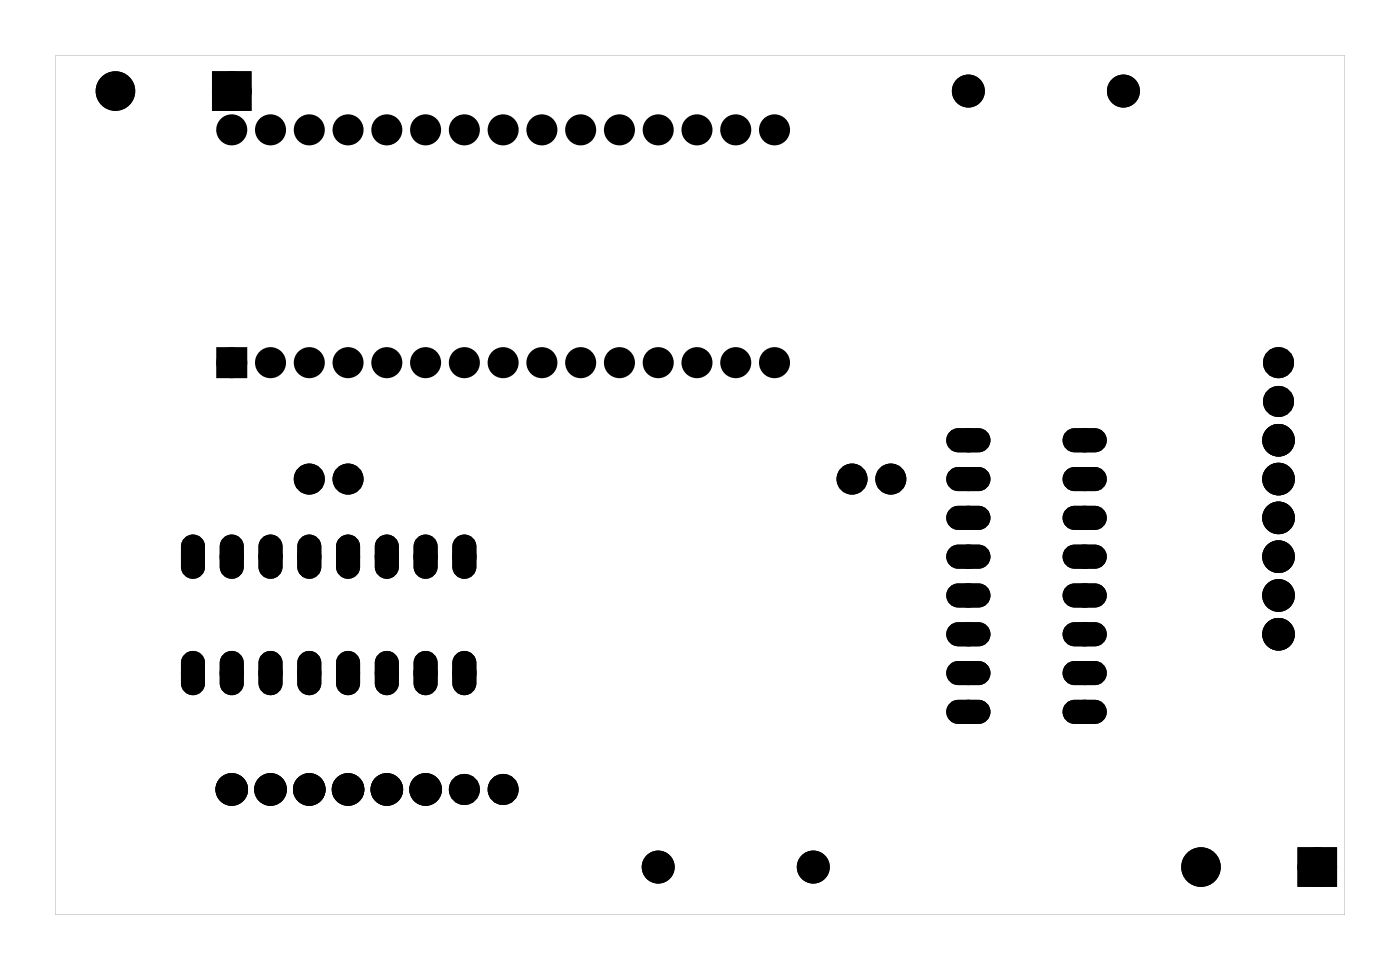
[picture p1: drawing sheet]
<svg xmlns="http://www.w3.org/2000/svg" width="92mm" height="63mm" viewBox="0 0 92 63" stroke-linecap="round" stroke-linejoin="round" font-family="sans-serif">
<g fill="#000">
<path d="M14.3 5h1.8v1.9h-1.8zM14.5 23.1h1.4v1.3h-1.4zM85.4 55.8h1.8v1.9h-1.8z"/>
<path d="M3.6 3.6h84.5v56.3h-84.5zM3.6 3.6v56.3h84.5v-56.3z"/>
<path d="M12.2 35.3a.66 .66 0 0 1 .7-.1 .66 .66 0 0 1 .4 .6v1.3a.66 .66 0 0 1-.7 .7 .66 .66 0 0 1-.6-.7v-1.3zM12.2 36.4a.41 .41 0 0 0 .8 0 .41 .41 0 0 0-.8 0z"/>
<path d="M12.2 35.3a.66 .66 0 0 1 .7-.1 .66 .66 0 0 1 .4 .6v1.3a.66 .66 0 0 1-.7 .7 .66 .66 0 0 1-.6-.7v-1.3zM12.2 36.4a.41 .41 0 0 0 .8 0 .41 .41 0 0 0-.8 0z"/>
<path d="M14.7 35.3a.66 .66 0 0 1 .7-.1 .66 .66 0 0 1 .4 .6v1.3a.66 .66 0 0 1-.6 .7 .66 .66 0 0 1-.7-.7v-1.3zM14.8 36.4a.41 .41 0 0 0 .8 0 .41 .41 0 0 0-.8 0z"/>
<path d="M14.7 35.3a.66 .66 0 0 1 .7-.1 .66 .66 0 0 1 .4 .6v1.3a.66 .66 0 0 1-.6 .7 .66 .66 0 0 1-.7-.7v-1.3zM14.8 36.4a.41 .41 0 0 0 .8 0 .41 .41 0 0 0-.8 0z"/>
<path d="M17.3 35.3a.66 .66 0 0 1 .7-.1 .66 .66 0 0 1 .4 .6v1.3a.66 .66 0 0 1-.7 .7 .66 .66 0 0 1-.6-.7v-1.3zM17.3 36.4a.41 .41 0 0 0 .8 0 .41 .41 0 0 0-.8 0z"/>
<path d="M17.3 35.3a.66 .66 0 0 1 .7-.1 .66 .66 0 0 1 .4 .6v1.3a.66 .66 0 0 1-.7 .7 .66 .66 0 0 1-.6-.7v-1.3zM17.3 36.4a.41 .41 0 0 0 .8 0 .41 .41 0 0 0-.8 0z"/>
<path d="M19.8 35.3a.66 .66 0 0 1 .7-.1 .66 .66 0 0 1 .4 .6v1.3a.66 .66 0 0 1-.6 .7 .66 .66 0 0 1-.7-.7v-1.3zM19.9 36.4a.41 .41 0 0 0 .8 0 .41 .41 0 0 0-.8 0z"/>
<path d="M19.8 35.3a.66 .66 0 0 1 .7-.1 .66 .66 0 0 1 .4 .6v1.3a.66 .66 0 0 1-.6 .7 .66 .66 0 0 1-.7-.7v-1.3zM19.9 36.4a.41 .41 0 0 0 .8 0 .41 .41 0 0 0-.8 0z"/>
<path d="M22.3 35.3a.66 .66 0 0 1 .8-.1 .66 .66 0 0 1 .4 .6v1.3a.66 .66 0 0 1-.7 .7 .66 .66 0 0 1-.7-.7v-1.3zM22.4 36.4a.41 .41 0 0 0 .8 0 .41 .41 0 0 0-.8 0z"/>
<path d="M22.3 35.3a.66 .66 0 0 1 .8-.1 .66 .66 0 0 1 .4 .6v1.3a.66 .66 0 0 1-.7 .7 .66 .66 0 0 1-.7-.7v-1.3zM22.4 36.4a.41 .41 0 0 0 .8 0 .41 .41 0 0 0-.8 0z"/>
<path d="M24.9 35.3a.66 .66 0 0 1 .7-.1 .66 .66 0 0 1 .4 .6v1.3a.66 .66 0 0 1-.7 .7 .66 .66 0 0 1-.6-.7v-1.3zM24.9 36.4a.41 .41 0 0 0 .8 0 .41 .41 0 0 0-.8 0z"/>
<path d="M24.9 35.3a.66 .66 0 0 1 .7-.1 .66 .66 0 0 1 .4 .6v1.3a.66 .66 0 0 1-.7 .7 .66 .66 0 0 1-.6-.7v-1.3zM24.9 36.4a.41 .41 0 0 0 .8 0 .41 .41 0 0 0-.8 0z"/>
<path d="M27.4 35.3a.66 .66 0 0 1 .7-.1 .66 .66 0 0 1 .4 .6v1.3a.66 .66 0 0 1-.6 .7 .66 .66 0 0 1-.7-.7v-1.3zM27.5 36.4a.41 .41 0 0 0 .8 0 .41 .41 0 0 0-.8 0z"/>
<path d="M27.4 35.3a.66 .66 0 0 1 .7-.1 .66 .66 0 0 1 .4 .6v1.3a.66 .66 0 0 1-.6 .7 .66 .66 0 0 1-.7-.7v-1.3zM27.5 36.4a.41 .41 0 0 0 .8 0 .41 .41 0 0 0-.8 0z"/>
<path d="M30 35.3a.66 .66 0 0 1 .7-.1 .66 .66 0 0 1 .4 .6v1.3a.66 .66 0 0 1-.7 .7 .66 .66 0 0 1-.6-.7v-1.3zM30 36.4a.41 .41 0 0 0 .8 0 .41 .41 0 0 0-.8 0z"/>
<path d="M30 35.3a.66 .66 0 0 1 .7-.1 .66 .66 0 0 1 .4 .6v1.3a.66 .66 0 0 1-.7 .7 .66 .66 0 0 1-.6-.7v-1.3zM30 36.4a.41 .41 0 0 0 .8 0 .41 .41 0 0 0-.8 0z"/>
<path d="M62.3 28.4l.5-.2h1.3a.66 .66 0 0 1 .7 .6 .66 .66 0 0 1-.7 .7h-1.3a.66 .66 0 0 1-.6-.4 .66 .66 0 0 1 .1-.7zM63 28.8a.41 .41 0 0 0 .8 0 .41 .41 0 0 0-.8 0z"/>
<path d="M62.3 30.9l.5-.2h1.3a.66 .66 0 0 1 .7 .7 .66 .66 0 0 1-.7 .6h-1.3a.66 .66 0 0 1-.6-.4 .66 .66 0 0 1 .1-.7zM63 31.4a.41 .41 0 0 0 .8 0 .41 .41 0 0 0-.8 0z"/>
<path d="M62.3 33.4l.5-.2h1.3a.66 .66 0 0 1 .7 .7 .66 .66 0 0 1-.7 .7h-1.3a.66 .66 0 0 1-.6-.4 .66 .66 0 0 1 .1-.8zM63 33.9a.41 .41 0 0 0 .8 0 .41 .41 0 0 0-.8 0z"/>
<path d="M62.3 36l.5-.2h1.3a.66 .66 0 0 1 .7 .6 .66 .66 0 0 1-.7 .7h-1.3a.66 .66 0 0 1-.6-.4 .66 .66 0 0 1 .1-.7zM63 36.4a.41 .41 0 0 0 .8 0 .41 .41 0 0 0-.8 0z"/>
<path d="M62.3 38.5l.5-.2h1.3a.66 .66 0 0 1 .7 .7 .66 .66 0 0 1-.7 .6h-1.3a.66 .66 0 0 1-.6-.4 .66 .66 0 0 1 .1-.7zM63 39a.41 .41 0 0 0 .8 0 .41 .41 0 0 0-.8 0z"/>
<path d="M62.3 28.4l.5-.2h1.3a.66 .66 0 0 1 .7 .6 .66 .66 0 0 1-.7 .7h-1.3a.66 .66 0 0 1-.6-.4 .66 .66 0 0 1 .1-.7zM63 28.8a.41 .41 0 0 0 .8 0 .41 .41 0 0 0-.8 0z"/>
<path d="M62.3 30.9l.5-.2h1.3a.66 .66 0 0 1 .7 .7 .66 .66 0 0 1-.7 .6h-1.3a.66 .66 0 0 1-.6-.4 .66 .66 0 0 1 .1-.7zM63 31.4a.41 .41 0 0 0 .8 0 .41 .41 0 0 0-.8 0z"/>
<path d="M62.3 33.4l.5-.2h1.3a.66 .66 0 0 1 .7 .7 .66 .66 0 0 1-.7 .7h-1.3a.66 .66 0 0 1-.6-.4 .66 .66 0 0 1 .1-.8zM63 33.9a.41 .41 0 0 0 .8 0 .41 .41 0 0 0-.8 0z"/>
<path d="M62.3 36l.5-.2h1.3a.66 .66 0 0 1 .7 .6 .66 .66 0 0 1-.7 .7h-1.3a.66 .66 0 0 1-.6-.4 .66 .66 0 0 1 .1-.7zM63 36.4a.41 .41 0 0 0 .8 0 .41 .41 0 0 0-.8 0z"/>
<path d="M62.3 38.5l.5-.2h1.3a.66 .66 0 0 1 .7 .7 .66 .66 0 0 1-.7 .6h-1.3a.66 .66 0 0 1-.6-.4 .66 .66 0 0 1 .1-.7zM63 39a.41 .41 0 0 0 .8 0 .41 .41 0 0 0-.8 0z"/>
<path d="M69.9 38.5l.5-.2h1.3a.66 .66 0 0 1 .7 .7 .66 .66 0 0 1-.7 .6h-1.3a.66 .66 0 0 1-.6-.4 .66 .66 0 0 1 .1-.7zM70.7 39a.41 .41 0 0 0 .8 0 .41 .41 0 0 0-.8 0z"/>
<path d="M69.9 36l.5-.2h1.3a.66 .66 0 0 1 .7 .6 .66 .66 0 0 1-.7 .7h-1.3a.66 .66 0 0 1-.6-.4 .66 .66 0 0 1 .1-.7zM70.7 36.4a.41 .41 0 0 0 .8 0 .41 .41 0 0 0-.8 0z"/>
<path d="M69.9 33.4l.5-.2h1.3a.66 .66 0 0 1 .7 .7 .66 .66 0 0 1-.7 .7h-1.3a.66 .66 0 0 1-.6-.4 .66 .66 0 0 1 .1-.8zM70.7 33.9a.41 .41 0 0 0 .8 0 .41 .41 0 0 0-.8 0z"/>
<path d="M69.9 30.9l.5-.2h1.3a.66 .66 0 0 1 .7 .7 .66 .66 0 0 1-.7 .6h-1.3a.66 .66 0 0 1-.6-.4 .66 .66 0 0 1 .1-.7zM70.7 31.4a.41 .41 0 0 0 .8 0 .41 .41 0 0 0-.8 0z"/>
<path d="M69.9 28.4l.5-.2h1.3a.66 .66 0 0 1 .7 .6 .66 .66 0 0 1-.7 .7h-1.3a.66 .66 0 0 1-.6-.4 .66 .66 0 0 1 .1-.7zM70.7 28.8a.41 .41 0 0 0 .8 0 .41 .41 0 0 0-.8 0z"/>
<path d="M69.9 38.5l.5-.2h1.3a.66 .66 0 0 1 .7 .7 .66 .66 0 0 1-.7 .6h-1.3a.66 .66 0 0 1-.6-.4 .66 .66 0 0 1 .1-.7zM70.7 39a.41 .41 0 0 0 .8 0 .41 .41 0 0 0-.8 0z"/>
<path d="M69.9 36l.5-.2h1.3a.66 .66 0 0 1 .7 .6 .66 .66 0 0 1-.7 .7h-1.3a.66 .66 0 0 1-.6-.4 .66 .66 0 0 1 .1-.7zM70.7 36.4a.41 .41 0 0 0 .8 0 .41 .41 0 0 0-.8 0z"/>
<path d="M69.9 33.4l.5-.2h1.3a.66 .66 0 0 1 .7 .7 .66 .66 0 0 1-.7 .7h-1.3a.66 .66 0 0 1-.6-.4 .66 .66 0 0 1 .1-.8zM70.7 33.9a.41 .41 0 0 0 .8 0 .41 .41 0 0 0-.8 0z"/>
<path d="M69.9 30.9l.5-.2h1.3a.66 .66 0 0 1 .7 .7 .66 .66 0 0 1-.7 .6h-1.3a.66 .66 0 0 1-.6-.4 .66 .66 0 0 1 .1-.7zM70.7 31.4a.41 .41 0 0 0 .8 0 .41 .41 0 0 0-.8 0z"/>
<path d="M69.9 28.4l.5-.2h1.3a.66 .66 0 0 1 .7 .6 .66 .66 0 0 1-.7 .7h-1.3a.66 .66 0 0 1-.6-.4 .66 .66 0 0 1 .1-.7zM70.7 28.8a.41 .41 0 0 0 .8 0 .41 .41 0 0 0-.8 0z"/>
<path d="M12.2 42.9a.66 .66 0 0 1 .7-.1 .66 .66 0 0 1 .4 .6v1.3a.66 .66 0 0 1-.7 .7 .66 .66 0 0 1-.6-.7v-1.3zM12.2 44.1a.41 .41 0 0 0 .8 0 .41 .41 0 0 0-.8 0z"/>
<path d="M12.2 42.9a.66 .66 0 0 1 .7-.1 .66 .66 0 0 1 .4 .6v1.3a.66 .66 0 0 1-.7 .7 .66 .66 0 0 1-.6-.7v-1.3zM12.2 44.1a.41 .41 0 0 0 .8 0 .41 .41 0 0 0-.8 0z"/>
<path d="M14.7 42.9a.66 .66 0 0 1 .7-.1 .66 .66 0 0 1 .4 .6v1.3a.66 .66 0 0 1-.6 .7 .66 .66 0 0 1-.7-.7v-1.3zM14.8 44.1a.41 .41 0 0 0 .8 0 .41 .41 0 0 0-.8 0z"/>
<path d="M14.7 42.9a.66 .66 0 0 1 .7-.1 .66 .66 0 0 1 .4 .6v1.3a.66 .66 0 0 1-.6 .7 .66 .66 0 0 1-.7-.7v-1.3zM14.8 44.1a.41 .41 0 0 0 .8 0 .41 .41 0 0 0-.8 0z"/>
<path d="M17.3 42.9a.66 .66 0 0 1 .7-.1 .66 .66 0 0 1 .4 .6v1.3a.66 .66 0 0 1-.7 .7 .66 .66 0 0 1-.6-.7v-1.3zM17.3 44.1a.41 .41 0 0 0 .8 0 .41 .41 0 0 0-.8 0z"/>
<path d="M17.3 42.9a.66 .66 0 0 1 .7-.1 .66 .66 0 0 1 .4 .6v1.3a.66 .66 0 0 1-.7 .7 .66 .66 0 0 1-.6-.7v-1.3zM17.3 44.1a.41 .41 0 0 0 .8 0 .41 .41 0 0 0-.8 0z"/>
<path d="M19.8 42.9a.66 .66 0 0 1 .7-.1 .66 .66 0 0 1 .4 .6v1.3a.66 .66 0 0 1-.6 .7 .66 .66 0 0 1-.7-.7v-1.3zM19.9 44.1a.41 .41 0 0 0 .8 0 .41 .41 0 0 0-.8 0z"/>
<path d="M19.8 42.9a.66 .66 0 0 1 .7-.1 .66 .66 0 0 1 .4 .6v1.3a.66 .66 0 0 1-.6 .7 .66 .66 0 0 1-.7-.7v-1.3zM19.9 44.1a.41 .41 0 0 0 .8 0 .41 .41 0 0 0-.8 0z"/>
<path d="M22.3 42.9a.66 .66 0 0 1 .8-.1 .66 .66 0 0 1 .4 .6v1.3a.66 .66 0 0 1-.7 .7 .66 .66 0 0 1-.7-.7v-1.3zM22.4 44.1a.41 .41 0 0 0 .8 0 .41 .41 0 0 0-.8 0z"/>
<path d="M22.3 42.9a.66 .66 0 0 1 .8-.1 .66 .66 0 0 1 .4 .6v1.3a.66 .66 0 0 1-.7 .7 .66 .66 0 0 1-.7-.7v-1.3zM22.4 44.1a.41 .41 0 0 0 .8 0 .41 .41 0 0 0-.8 0z"/>
<path d="M24.9 42.9a.66 .66 0 0 1 .7-.1 .66 .66 0 0 1 .4 .6v1.3a.66 .66 0 0 1-.7 .7 .66 .66 0 0 1-.6-.7v-1.3zM24.9 44.1a.41 .41 0 0 0 .8 0 .41 .41 0 0 0-.8 0z"/>
<path d="M24.9 42.9a.66 .66 0 0 1 .7-.1 .66 .66 0 0 1 .4 .6v1.3a.66 .66 0 0 1-.7 .7 .66 .66 0 0 1-.6-.7v-1.3zM24.9 44.1a.41 .41 0 0 0 .8 0 .41 .41 0 0 0-.8 0z"/>
<path d="M27.4 42.9a.66 .66 0 0 1 .7-.1 .66 .66 0 0 1 .4 .6v1.3a.66 .66 0 0 1-.6 .7 .66 .66 0 0 1-.7-.7v-1.3zM27.5 44.1a.41 .41 0 0 0 .8 0 .41 .41 0 0 0-.8 0z"/>
<path d="M27.4 42.9a.66 .66 0 0 1 .7-.1 .66 .66 0 0 1 .4 .6v1.3a.66 .66 0 0 1-.6 .7 .66 .66 0 0 1-.7-.7v-1.3zM27.5 44.1a.41 .41 0 0 0 .8 0 .41 .41 0 0 0-.8 0z"/>
<path d="M30 42.9a.66 .66 0 0 1 .7-.1 .66 .66 0 0 1 .4 .6v1.3a.66 .66 0 0 1-.7 .7 .66 .66 0 0 1-.6-.7v-1.3zM30 44.1a.41 .41 0 0 0 .8 0 .41 .41 0 0 0-.8 0z"/>
<path d="M30 42.9a.66 .66 0 0 1 .7-.1 .66 .66 0 0 1 .4 .6v1.3a.66 .66 0 0 1-.7 .7 .66 .66 0 0 1-.6-.7v-1.3zM30 44.1a.41 .41 0 0 0 .8 0 .41 .41 0 0 0-.8 0z"/>
<path d="M62.3 41.1l.5-.2h1.3a.66 .66 0 0 1 .7 .6 .66 .66 0 0 1-.7 .7h-1.3a.66 .66 0 0 1-.6-.4 .66 .66 0 0 1 .1-.7zM63 41.5a.41 .41 0 0 0 .8 0 .41 .41 0 0 0-.8 0z"/>
<path d="M62.3 43.6l.5-.2h1.3a.66 .66 0 0 1 .7 .7 .66 .66 0 0 1-.7 .6h-1.3a.66 .66 0 0 1-.6-.4 .66 .66 0 0 1 .1-.7zM63 44.1a.41 .41 0 0 0 .8 0 .41 .41 0 0 0-.8 0z"/>
<path d="M62.3 46.1l.5-.2h1.3a.66 .66 0 0 1 .7 .7 .66 .66 0 0 1-.7 .7h-1.3a.66 .66 0 0 1-.6-.4 .66 .66 0 0 1 .1-.8zM63 46.6a.41 .41 0 0 0 .8 0 .41 .41 0 0 0-.8 0z"/>
<path d="M62.3 41.1l.5-.2h1.3a.66 .66 0 0 1 .7 .6 .66 .66 0 0 1-.7 .7h-1.3a.66 .66 0 0 1-.6-.4 .66 .66 0 0 1 .1-.7zM63 41.5a.41 .41 0 0 0 .8 0 .41 .41 0 0 0-.8 0z"/>
<path d="M62.3 43.6l.5-.2h1.3a.66 .66 0 0 1 .7 .7 .66 .66 0 0 1-.7 .6h-1.3a.66 .66 0 0 1-.6-.4 .66 .66 0 0 1 .1-.7zM63 44.1a.41 .41 0 0 0 .8 0 .41 .41 0 0 0-.8 0z"/>
<path d="M62.3 46.1l.5-.2h1.3a.66 .66 0 0 1 .7 .7 .66 .66 0 0 1-.7 .7h-1.3a.66 .66 0 0 1-.6-.4 .66 .66 0 0 1 .1-.8zM63 46.6a.41 .41 0 0 0 .8 0 .41 .41 0 0 0-.8 0z"/>
<path d="M69.9 46.1l.5-.2h1.3a.66 .66 0 0 1 .7 .7 .66 .66 0 0 1-.7 .7h-1.3a.66 .66 0 0 1-.6-.4 .66 .66 0 0 1 .1-.8zM70.7 46.6a.41 .41 0 0 0 .8 0 .41 .41 0 0 0-.8 0z"/>
<path d="M69.9 43.6l.5-.2h1.3a.66 .66 0 0 1 .7 .7 .66 .66 0 0 1-.7 .6h-1.3a.66 .66 0 0 1-.6-.4 .66 .66 0 0 1 .1-.7zM70.7 44.1a.41 .41 0 0 0 .8 0 .41 .41 0 0 0-.8 0z"/>
<path d="M69.9 41.1l.5-.2h1.3a.66 .66 0 0 1 .7 .6 .66 .66 0 0 1-.7 .7h-1.3a.66 .66 0 0 1-.6-.4 .66 .66 0 0 1 .1-.7zM70.7 41.5a.41 .41 0 0 0 .8 0 .41 .41 0 0 0-.8 0z"/>
<path d="M69.9 46.1l.5-.2h1.3a.66 .66 0 0 1 .7 .7 .66 .66 0 0 1-.7 .7h-1.3a.66 .66 0 0 1-.6-.4 .66 .66 0 0 1 .1-.8zM70.7 46.6a.41 .41 0 0 0 .8 0 .41 .41 0 0 0-.8 0z"/>
<path d="M69.9 43.6l.5-.2h1.3a.66 .66 0 0 1 .7 .7 .66 .66 0 0 1-.7 .6h-1.3a.66 .66 0 0 1-.6-.4 .66 .66 0 0 1 .1-.7zM70.7 44.1a.41 .41 0 0 0 .8 0 .41 .41 0 0 0-.8 0z"/>
<path d="M69.9 41.1l.5-.2h1.3a.66 .66 0 0 1 .7 .6 .66 .66 0 0 1-.7 .7h-1.3a.66 .66 0 0 1-.6-.4 .66 .66 0 0 1 .1-.7zM70.7 41.5a.41 .41 0 0 0 .8 0 .41 .41 0 0 0-.8 0z"/>
</g>
<g fill="#000">
<circle cx="7.6" cy="6" r=".91"/>
<circle cx="15.2" cy="6" r=".91"/>
<circle cx="15.2" cy="8.5" r=".67"/>
<circle cx="17.7" cy="8.5" r=".67"/>
<circle cx="20.3" cy="8.5" r=".67"/>
<circle cx="22.8" cy="8.5" r=".67"/>
<circle cx="25.3" cy="8.5" r=".67"/>
<circle cx="27.9" cy="8.5" r=".67"/>
<circle cx="30.4" cy="8.5" r=".67"/>
<circle cx="33" cy="8.5" r=".67"/>
<circle cx="35.5" cy="8.5" r=".67"/>
<circle cx="38" cy="8.5" r=".67"/>
<circle cx="40.6" cy="8.5" r=".67"/>
<circle cx="43.1" cy="8.5" r=".67"/>
<circle cx="45.7" cy="8.5" r=".67"/>
<circle cx="48.2" cy="8.5" r=".67"/>
<circle cx="50.7" cy="8.5" r=".67"/>
<circle cx="63.4" cy="6" r=".7"/>
<circle cx="73.6" cy="6" r=".7"/>
<circle cx="12.6" cy="36.4" r=".53"/>
<circle cx="15.2" cy="36.4" r=".53"/>
<circle cx="15.2" cy="23.7" r=".67"/>
<circle cx="17.7" cy="36.4" r=".53"/>
<circle cx="17.7" cy="23.7" r=".67"/>
<circle cx="20.3" cy="36.4" r=".53"/>
<circle cx="20.3" cy="31.4" r=".64"/>
<circle cx="20.3" cy="23.7" r=".67"/>
<circle cx="22.8" cy="36.4" r=".53"/>
<circle cx="22.8" cy="31.4" r=".64"/>
<circle cx="22.8" cy="23.7" r=".67"/>
<circle cx="25.3" cy="36.4" r=".53"/>
<circle cx="25.3" cy="23.7" r=".67"/>
<circle cx="27.9" cy="36.4" r=".53"/>
<circle cx="27.9" cy="23.7" r=".67"/>
<circle cx="30.4" cy="36.4" r=".53"/>
<circle cx="30.4" cy="23.7" r=".67"/>
<circle cx="33" cy="23.7" r=".67"/>
<circle cx="35.5" cy="23.7" r=".67"/>
<circle cx="38" cy="23.7" r=".67"/>
<circle cx="40.6" cy="23.7" r=".67"/>
<circle cx="43.1" cy="23.7" r=".67"/>
<circle cx="45.7" cy="23.7" r=".67"/>
<circle cx="48.2" cy="23.7" r=".67"/>
<circle cx="50.7" cy="23.7" r=".67"/>
<circle cx="55.8" cy="31.4" r=".64"/>
<circle cx="58.4" cy="31.4" r=".64"/>
<circle cx="63.4" cy="33.9" r=".53"/>
<circle cx="63.4" cy="31.4" r=".53"/>
<circle cx="63.4" cy="28.8" r=".53"/>
<circle cx="63.4" cy="39" r=".53"/>
<circle cx="63.4" cy="36.4" r=".53"/>
<circle cx="71.1" cy="28.8" r=".53"/>
<circle cx="71.1" cy="31.4" r=".53"/>
<circle cx="71.1" cy="36.4" r=".53"/>
<circle cx="71.1" cy="39" r=".53"/>
<circle cx="71.1" cy="33.9" r=".53"/>
<circle cx="83.8" cy="28.8" r=".72"/>
<circle cx="83.8" cy="36.4" r=".72"/>
<circle cx="83.8" cy="33.9" r=".72"/>
<circle cx="83.8" cy="31.4" r=".72"/>
<circle cx="83.8" cy="39" r=".72"/>
<circle cx="83.8" cy="23.7" r=".64"/>
<circle cx="83.8" cy="26.3" r=".64"/>
<circle cx="12.6" cy="44.1" r=".53"/>
<circle cx="15.2" cy="51.7" r=".72"/>
<circle cx="15.2" cy="44.1" r=".53"/>
<circle cx="17.7" cy="51.7" r=".72"/>
<circle cx="17.7" cy="44.1" r=".53"/>
<circle cx="20.3" cy="51.7" r=".72"/>
<circle cx="20.3" cy="44.1" r=".53"/>
<circle cx="22.8" cy="51.7" r=".72"/>
<circle cx="22.8" cy="44.1" r=".53"/>
<circle cx="25.3" cy="51.7" r=".72"/>
<circle cx="25.3" cy="44.1" r=".53"/>
<circle cx="27.9" cy="51.7" r=".72"/>
<circle cx="27.9" cy="44.1" r=".53"/>
<circle cx="30.4" cy="44.1" r=".53"/>
<circle cx="30.4" cy="51.7" r=".64"/>
<circle cx="33" cy="51.7" r=".64"/>
<circle cx="43.1" cy="56.8" r=".7"/>
<circle cx="53.3" cy="56.8" r=".7"/>
<circle cx="63.4" cy="44.1" r=".53"/>
<circle cx="63.4" cy="41.5" r=".53"/>
<circle cx="63.4" cy="46.6" r=".53"/>
<circle cx="71.1" cy="41.5" r=".53"/>
<circle cx="71.1" cy="46.6" r=".53"/>
<circle cx="71.1" cy="44.1" r=".53"/>
<circle cx="78.7" cy="56.8" r=".91"/>
<circle cx="83.8" cy="41.5" r=".72"/>
<circle cx="86.3" cy="56.8" r=".91"/>
</g>
<g fill="none" stroke="#000" stroke-width=".51">
<circle cx="12.6" cy="36.4" r=".53"/>
<circle cx="15.2" cy="36.4" r=".53"/>
<circle cx="17.7" cy="36.4" r=".53"/>
<circle cx="20.3" cy="36.4" r=".53"/>
<circle cx="22.8" cy="36.4" r=".53"/>
<circle cx="25.3" cy="36.4" r=".53"/>
<circle cx="27.9" cy="36.4" r=".53"/>
<circle cx="30.4" cy="36.4" r=".53"/>
<circle cx="63.4" cy="33.9" r=".53"/>
<circle cx="63.4" cy="31.4" r=".53"/>
<circle cx="63.4" cy="36.4" r=".53"/>
<circle cx="63.4" cy="39" r=".53"/>
<circle cx="63.4" cy="28.8" r=".53"/>
<circle cx="71.1" cy="39" r=".53"/>
<circle cx="71.1" cy="36.4" r=".53"/>
<circle cx="71.1" cy="33.9" r=".53"/>
<circle cx="71.1" cy="31.4" r=".53"/>
<circle cx="71.1" cy="28.8" r=".53"/>
<circle cx="12.6" cy="44.1" r=".53"/>
<circle cx="15.2" cy="44.1" r=".53"/>
<circle cx="17.7" cy="44.1" r=".53"/>
<circle cx="20.3" cy="44.1" r=".53"/>
<circle cx="22.8" cy="44.1" r=".53"/>
<circle cx="25.3" cy="44.1" r=".53"/>
<circle cx="27.9" cy="44.1" r=".53"/>
<circle cx="30.4" cy="44.1" r=".53"/>
<circle cx="63.4" cy="44.1" r=".53"/>
<circle cx="63.4" cy="46.6" r=".53"/>
<circle cx="63.4" cy="41.5" r=".53"/>
<circle cx="71.1" cy="46.6" r=".53"/>
<circle cx="71.1" cy="44.1" r=".53"/>
<circle cx="71.1" cy="41.5" r=".53"/>
</g>
<g fill="none" stroke="#000" stroke-width=".25">
<path d="M12.2 35.3a.66 .66 0 0 1 .7-.1 .66 .66 0 0 1 .4 .6v1.3a.66 .66 0 0 1-.7 .7 .66 .66 0 0 1-.6-.7v-1.3zM14.7 35.3a.66 .66 0 0 1 .7-.1 .66 .66 0 0 1 .4 .6v1.3a.66 .66 0 0 1-.6 .7 .66 .66 0 0 1-.7-.7v-1.3zM17.3 35.3a.66 .66 0 0 1 .7-.1 .66 .66 0 0 1 .4 .6v1.3a.66 .66 0 0 1-.7 .7 .66 .66 0 0 1-.6-.7v-1.3zM19.8 35.3a.66 .66 0 0 1 .7-.1 .66 .66 0 0 1 .4 .6v1.3a.66 .66 0 0 1-.6 .7 .66 .66 0 0 1-.7-.7v-1.3zM22.3 35.3a.66 .66 0 0 1 .8-.1 .66 .66 0 0 1 .4 .6v1.3a.66 .66 0 0 1-.7 .7 .66 .66 0 0 1-.7-.7v-1.3zM24.9 35.3a.66 .66 0 0 1 .7-.1 .66 .66 0 0 1 .4 .6v1.3a.66 .66 0 0 1-.7 .7 .66 .66 0 0 1-.6-.7v-1.3zM27.4 35.3a.66 .66 0 0 1 .7-.1 .66 .66 0 0 1 .4 .6v1.3a.66 .66 0 0 1-.6 .7 .66 .66 0 0 1-.7-.7v-1.3zM30 35.3a.66 .66 0 0 1 .7-.1 .66 .66 0 0 1 .4 .6v1.3a.66 .66 0 0 1-.7 .7 .66 .66 0 0 1-.6-.7v-1.3zM62.3 28.4l.5-.2h1.3a.66 .66 0 0 1 .7 .6 .66 .66 0 0 1-.7 .7h-1.3a.66 .66 0 0 1-.6-.4 .66 .66 0 0 1 .1-.7zM62.3 30.9l.5-.2h1.3a.66 .66 0 0 1 .7 .7 .66 .66 0 0 1-.7 .6h-1.3a.66 .66 0 0 1-.6-.4 .66 .66 0 0 1 .1-.7zM62.3 33.4l.5-.2h1.3a.66 .66 0 0 1 .7 .7 .66 .66 0 0 1-.7 .7h-1.3a.66 .66 0 0 1-.6-.4 .66 .66 0 0 1 .1-.8zM62.3 36l.5-.2h1.3a.66 .66 0 0 1 .7 .6 .66 .66 0 0 1-.7 .7h-1.3a.66 .66 0 0 1-.6-.4 .66 .66 0 0 1 .1-.7z"/>
<path d="M62.3 38.5l.5-.2h1.3a.66 .66 0 0 1 .7 .7 .66 .66 0 0 1-.7 .6h-1.3a.66 .66 0 0 1-.6-.4 .66 .66 0 0 1 .1-.7zM69.9 38.5l.5-.2h1.3a.66 .66 0 0 1 .7 .7 .66 .66 0 0 1-.7 .6h-1.3a.66 .66 0 0 1-.6-.4 .66 .66 0 0 1 .1-.7zM69.9 36l.5-.2h1.3a.66 .66 0 0 1 .7 .6 .66 .66 0 0 1-.7 .7h-1.3a.66 .66 0 0 1-.6-.4 .66 .66 0 0 1 .1-.7zM69.9 33.4l.5-.2h1.3a.66 .66 0 0 1 .7 .7 .66 .66 0 0 1-.7 .7h-1.3a.66 .66 0 0 1-.6-.4 .66 .66 0 0 1 .1-.8zM69.9 30.9l.5-.2h1.3a.66 .66 0 0 1 .7 .7 .66 .66 0 0 1-.7 .6h-1.3a.66 .66 0 0 1-.6-.4 .66 .66 0 0 1 .1-.7zM69.9 28.4l.5-.2h1.3a.66 .66 0 0 1 .7 .6 .66 .66 0 0 1-.7 .7h-1.3a.66 .66 0 0 1-.6-.4 .66 .66 0 0 1 .1-.7zM12.2 42.9a.66 .66 0 0 1 .7-.1 .66 .66 0 0 1 .4 .6v1.3a.66 .66 0 0 1-.7 .7 .66 .66 0 0 1-.6-.7v-1.3zM14.7 42.9a.66 .66 0 0 1 .7-.1 .66 .66 0 0 1 .4 .6v1.3a.66 .66 0 0 1-.6 .7 .66 .66 0 0 1-.7-.7v-1.3zM17.3 42.9a.66 .66 0 0 1 .7-.1 .66 .66 0 0 1 .4 .6v1.3a.66 .66 0 0 1-.7 .7 .66 .66 0 0 1-.6-.7v-1.3zM19.8 42.9a.66 .66 0 0 1 .7-.1 .66 .66 0 0 1 .4 .6v1.3a.66 .66 0 0 1-.6 .7 .66 .66 0 0 1-.7-.7v-1.3zM22.3 42.9a.66 .66 0 0 1 .8-.1 .66 .66 0 0 1 .4 .6v1.3a.66 .66 0 0 1-.7 .7 .66 .66 0 0 1-.7-.7v-1.3zM24.9 42.9a.66 .66 0 0 1 .7-.1 .66 .66 0 0 1 .4 .6v1.3a.66 .66 0 0 1-.7 .7 .66 .66 0 0 1-.6-.7v-1.3z"/>
<path d="M27.4 42.9a.66 .66 0 0 1 .7-.1 .66 .66 0 0 1 .4 .6v1.3a.66 .66 0 0 1-.6 .7 .66 .66 0 0 1-.7-.7v-1.3zM30 42.9a.66 .66 0 0 1 .7-.1 .66 .66 0 0 1 .4 .6v1.3a.66 .66 0 0 1-.7 .7 .66 .66 0 0 1-.6-.7v-1.3zM62.3 41.1l.5-.2h1.3a.66 .66 0 0 1 .7 .6 .66 .66 0 0 1-.7 .7h-1.3a.66 .66 0 0 1-.6-.4 .66 .66 0 0 1 .1-.7zM62.3 43.6l.5-.2h1.3a.66 .66 0 0 1 .7 .7 .66 .66 0 0 1-.7 .6h-1.3a.66 .66 0 0 1-.6-.4 .66 .66 0 0 1 .1-.7zM62.3 46.1l.5-.2h1.3a.66 .66 0 0 1 .7 .7 .66 .66 0 0 1-.7 .7h-1.3a.66 .66 0 0 1-.6-.4 .66 .66 0 0 1 .1-.8zM69.9 46.1l.5-.2h1.3a.66 .66 0 0 1 .7 .7 .66 .66 0 0 1-.7 .7h-1.3a.66 .66 0 0 1-.6-.4 .66 .66 0 0 1 .1-.8zM69.9 43.6l.5-.2h1.3a.66 .66 0 0 1 .7 .7 .66 .66 0 0 1-.7 .6h-1.3a.66 .66 0 0 1-.6-.4 .66 .66 0 0 1 .1-.7zM69.9 41.1l.5-.2h1.3a.66 .66 0 0 1 .7 .6 .66 .66 0 0 1-.7 .7h-1.3a.66 .66 0 0 1-.6-.4 .66 .66 0 0 1 .1-.7z"/>
<circle cx="12.6" cy="36.4" r=".41"/>
<circle cx="15.2" cy="36.4" r=".41"/>
<circle cx="17.7" cy="36.4" r=".41"/>
<circle cx="20.3" cy="36.4" r=".41"/>
<circle cx="22.8" cy="36.4" r=".41"/>
<circle cx="25.3" cy="36.4" r=".41"/>
<circle cx="27.9" cy="36.4" r=".41"/>
<circle cx="30.4" cy="36.4" r=".41"/>
<circle cx="63.4" cy="33.9" r=".41"/>
<circle cx="63.4" cy="39" r=".41"/>
<circle cx="63.4" cy="28.8" r=".41"/>
<circle cx="63.4" cy="31.4" r=".41"/>
<circle cx="63.4" cy="36.4" r=".41"/>
<circle cx="71.1" cy="39" r=".41"/>
<circle cx="71.1" cy="28.8" r=".41"/>
<circle cx="71.1" cy="36.4" r=".41"/>
<circle cx="71.1" cy="33.9" r=".41"/>
<circle cx="71.1" cy="31.4" r=".41"/>
<circle cx="12.6" cy="44.1" r=".41"/>
<circle cx="15.2" cy="44.1" r=".41"/>
<circle cx="17.7" cy="44.1" r=".41"/>
<circle cx="20.3" cy="44.1" r=".41"/>
<circle cx="22.8" cy="44.1" r=".41"/>
<circle cx="25.3" cy="44.1" r=".41"/>
<circle cx="27.9" cy="44.1" r=".41"/>
<circle cx="30.4" cy="44.1" r=".41"/>
<circle cx="63.4" cy="41.5" r=".41"/>
<circle cx="63.4" cy="46.6" r=".41"/>
<circle cx="63.4" cy="44.1" r=".41"/>
<circle cx="71.1" cy="41.5" r=".41"/>
<circle cx="71.1" cy="44.1" r=".41"/>
<circle cx="71.1" cy="46.6" r=".41"/>
</g>
<g fill="none" stroke="#000" stroke-width=".69" stroke-linecap="butt">
<path d="M14.5 23.1h1.4v1.3h-1.4z"/>
<circle cx="15.2" cy="8.5" r=".67"/>
<circle cx="17.7" cy="8.5" r=".67"/>
<circle cx="20.3" cy="8.5" r=".67"/>
<circle cx="22.8" cy="8.5" r=".67"/>
<circle cx="25.3" cy="8.5" r=".67"/>
<circle cx="27.9" cy="8.5" r=".67"/>
<circle cx="30.4" cy="8.5" r=".67"/>
<circle cx="33" cy="8.5" r=".67"/>
<circle cx="35.5" cy="8.5" r=".67"/>
<circle cx="38" cy="8.5" r=".67"/>
<circle cx="40.6" cy="8.5" r=".67"/>
<circle cx="43.1" cy="8.5" r=".67"/>
<circle cx="45.7" cy="8.5" r=".67"/>
<circle cx="48.2" cy="8.5" r=".67"/>
<circle cx="50.7" cy="8.5" r=".67"/>
<circle cx="15.2" cy="23.7" r=".67"/>
<circle cx="17.7" cy="23.7" r=".67"/>
<circle cx="20.3" cy="23.7" r=".67"/>
<circle cx="22.8" cy="23.7" r=".67"/>
<circle cx="25.3" cy="23.7" r=".67"/>
<circle cx="27.9" cy="23.7" r=".67"/>
<circle cx="30.4" cy="23.7" r=".67"/>
<circle cx="33" cy="23.7" r=".67"/>
<circle cx="35.5" cy="23.7" r=".67"/>
<circle cx="38" cy="23.7" r=".67"/>
<circle cx="40.6" cy="23.7" r=".67"/>
<circle cx="43.1" cy="23.7" r=".67"/>
<circle cx="45.7" cy="23.7" r=".67"/>
<circle cx="48.2" cy="23.7" r=".67"/>
<circle cx="50.7" cy="23.7" r=".67"/>
<circle cx="83.8" cy="36.4" r=".72"/>
<circle cx="83.8" cy="31.4" r=".72"/>
<circle cx="83.8" cy="33.9" r=".72"/>
<circle cx="83.8" cy="39" r=".72"/>
<circle cx="83.8" cy="28.8" r=".72"/>
<circle cx="15.2" cy="51.7" r=".72"/>
<circle cx="17.7" cy="51.7" r=".72"/>
<circle cx="20.3" cy="51.7" r=".72"/>
<circle cx="22.8" cy="51.7" r=".72"/>
<circle cx="25.3" cy="51.7" r=".72"/>
<circle cx="27.9" cy="51.7" r=".72"/>
<circle cx="83.8" cy="41.5" r=".72"/>
</g>
<g fill="none" stroke="#000" stroke-width=".76" stroke-linecap="butt">
<path d="M14.3 5h1.8v1.9h-1.8zM85.4 55.8h1.8v1.9h-1.8z"/>
<circle cx="7.6" cy="6" r=".91"/>
<circle cx="15.2" cy="6" r=".91"/>
<circle cx="63.4" cy="6" r=".7"/>
<circle cx="73.6" cy="6" r=".7"/>
<circle cx="20.3" cy="31.4" r=".64"/>
<circle cx="22.8" cy="31.4" r=".64"/>
<circle cx="55.8" cy="31.4" r=".64"/>
<circle cx="58.4" cy="31.4" r=".64"/>
<circle cx="83.8" cy="23.7" r=".64"/>
<circle cx="83.8" cy="26.3" r=".64"/>
<circle cx="30.4" cy="51.7" r=".64"/>
<circle cx="33" cy="51.7" r=".64"/>
<circle cx="43.1" cy="56.8" r=".7"/>
<circle cx="53.3" cy="56.8" r=".7"/>
<circle cx="78.7" cy="56.8" r=".91"/>
<circle cx="86.3" cy="56.8" r=".91"/>
</g>
</svg>
